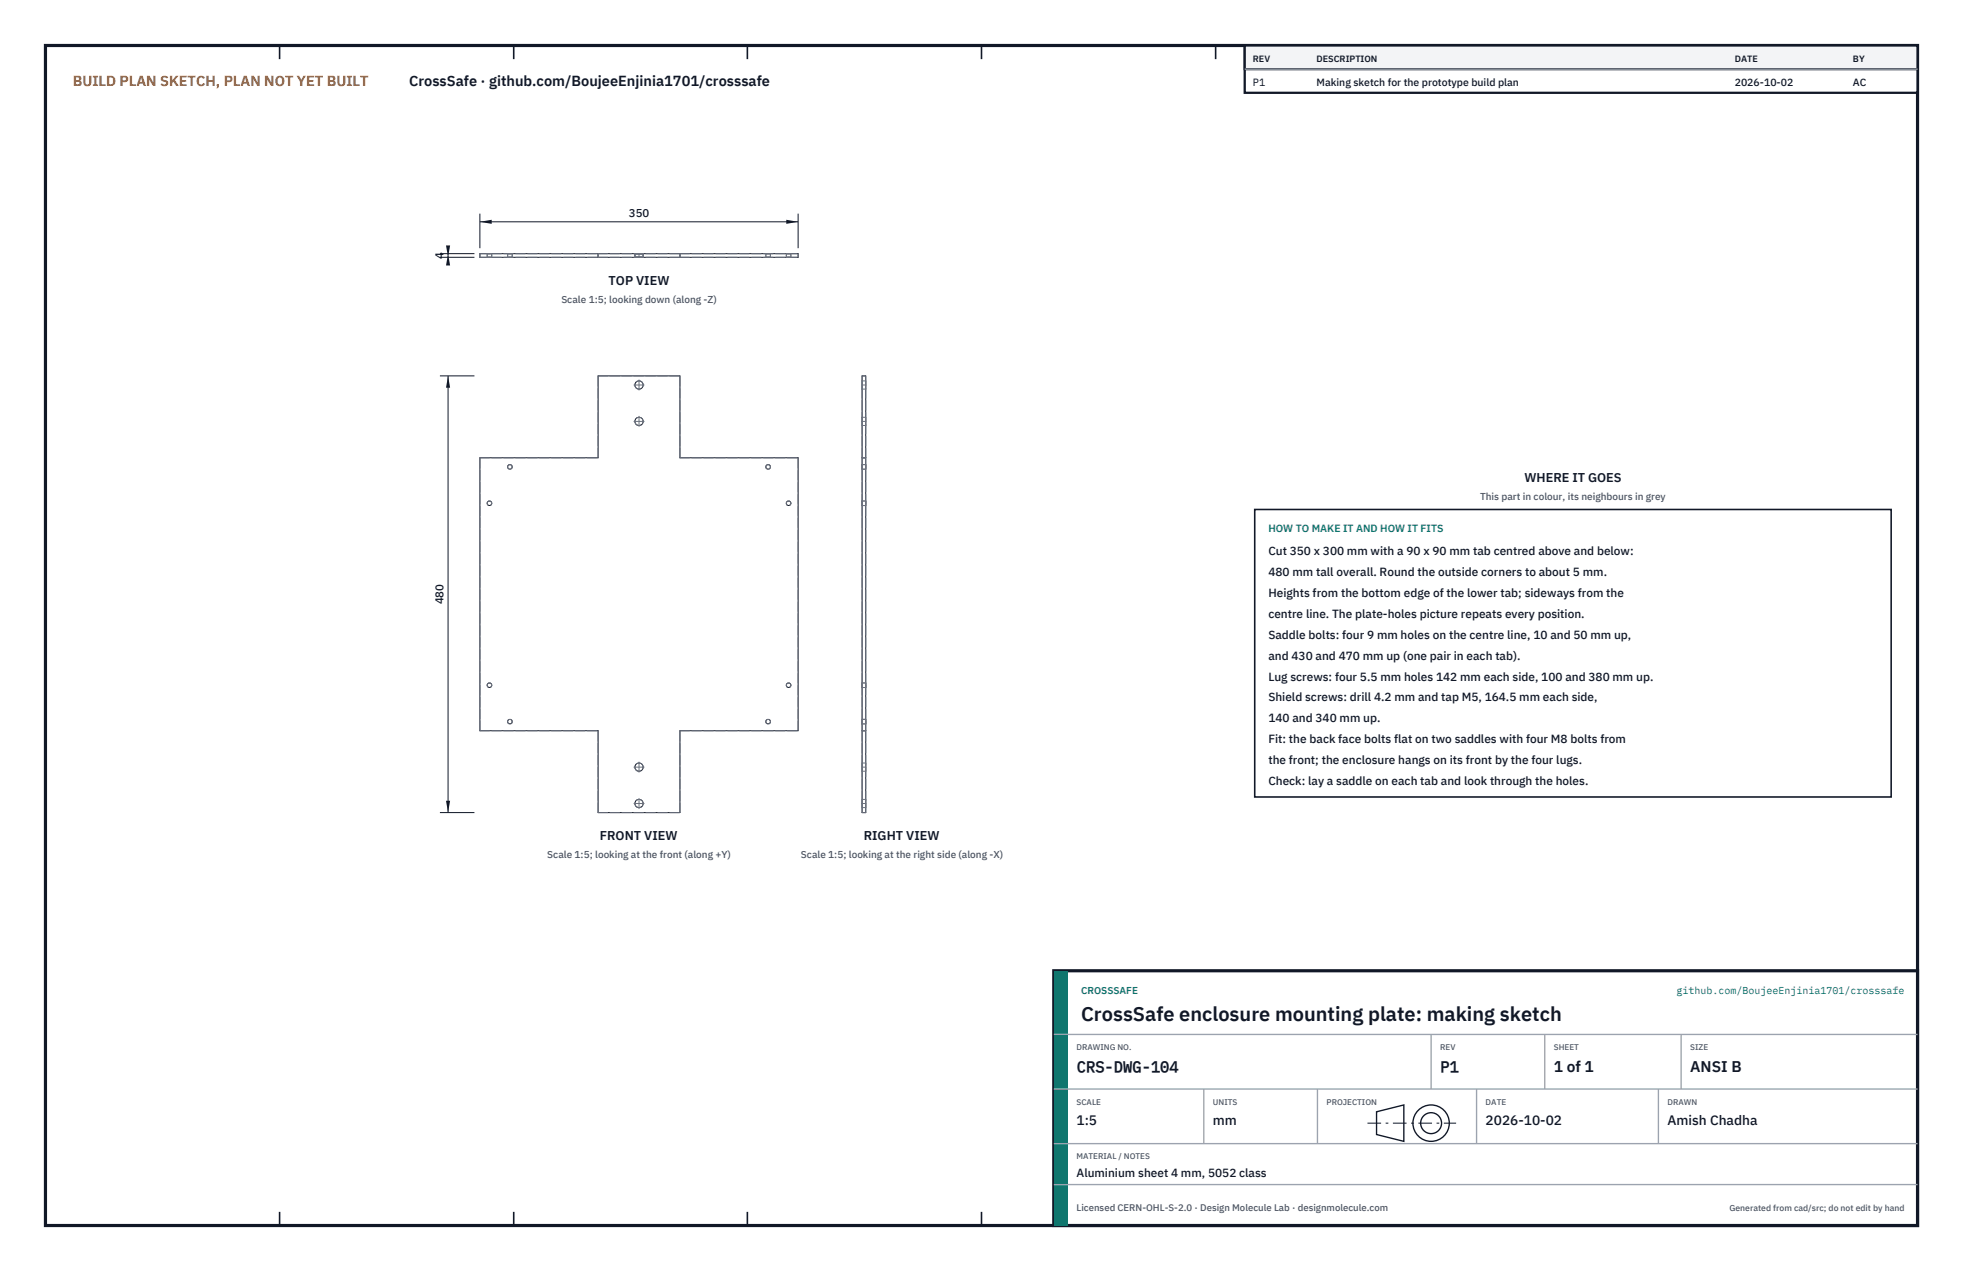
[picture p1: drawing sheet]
<svg xmlns="http://www.w3.org/2000/svg" width="432mm" height="279mm" viewBox="0 0 432 279" stroke-linecap="round" stroke-linejoin="round" font-family="sans-serif">
<defs><g id="words">
<text font-size="4.4" fill="#111827" x="237.8" y="224.4">CrossSafe enclosure mounting plate: making sketch</text>
<g font-size="3.4" fill="#111827">
<text x="236.8" y="235.6">CRS-DWG-104</text>
<text x="316.8" y="235.6">P1</text>
<text x="341.8" y="235.6">1 of 1</text>
<text x="371.8" y="235.6">ANSI B</text>
</g>
<text font-size="3.2" fill="#b45309" x="16" y="19">BUILD PLAN SKETCH, PLAN NOT YET BUILT</text>
<text font-size="3.2" fill="#111827" x="90" y="19">CrossSafe · github.com/BoujeeEnjinia1701/crosssafe</text>
<g font-size="3" fill="#111827">
<text x="236.8" y="247.2">1:5</text>
<text x="266.8" y="247.2">mm</text>
<text x="326.8" y="247.2">2026-10-02</text>
<text x="366.8" y="247.2">Amish Chadha</text>
</g>
<g font-size="2.8" fill="#111827">
<text x="133.9" y="62.6">TOP VIEW</text>
<text x="335.3" y="106">WHERE IT GOES</text>
<text x="131.9" y="184.7">FRONT VIEW</text>
<text x="190" y="184.7">RIGHT VIEW</text>
</g>
<g font-size="2.6" fill="#111827">
<text x="279" y="122">Cut 350 x 300 mm with a 90 x 90 mm tab centred above and below:</text>
<text x="279" y="126.6">480 mm tall overall. Round the outside corners to about 5 mm.</text>
<text x="279" y="131.2">Heights from the bottom edge of the lower tab; sideways from the</text>
<text x="279" y="135.8">centre line. The plate-holes picture repeats every position.</text>
<text x="279" y="140.4">Saddle bolts: four 9 mm holes on the centre line, 10 and 50 mm up,</text>
<text x="279" y="145">and 430 and 470 mm up (one pair in each tab).</text>
<text x="279" y="149.6">Lug screws: four 5.5 mm holes 142 mm each side, 100 and 380 mm up.</text>
<text x="279" y="154.2">Shield screws: drill 4.2 mm and tap M5, 164.5 mm each side,</text>
<text x="279" y="158.8">140 and 340 mm up.</text>
<text x="279" y="163.4">Fit: the back face bolts flat on two saddles with four M8 bolts from</text>
<text x="279" y="168">the front; the enclosure hangs on its front by the four lugs.</text>
<text x="279" y="172.6">Check: lay a saddle on each tab and look through the holes.</text>
<text x="236.8" y="258.8">Aluminium sheet 4 mm, 5052 class</text>
</g>
<g font-size="2.5" fill="#111827">
<text x="138.3" y="47.8">350</text>
<text x="97.6" y="56.9" transform="rotate(-90 97.6 56.9)">4</text>
<text x="97.6" y="132.9" transform="rotate(-90 97.6 132.9)">480</text>
</g>
<g font-size="2.3" fill="#111827">
<text x="275.6" y="18.8">P1</text>
<text x="289.6" y="18.8">Making sketch for the prototype build plan</text>
<text x="381.6" y="18.8">2026-10-02</text>
<text x="407.6" y="18.8">AC</text>
</g>
<text font-size="2.3" fill="#0f766e" x="279" y="117">HOW TO MAKE IT AND HOW IT FITS</text>
<g font-size="2.2" fill="#4b5563">
<text x="123.5" y="66.6">Scale 1:5; looking down (along -Z)</text>
<text x="325.6" y="110">This part in colour, its neighbours in grey</text>
<text x="120.4" y="188.7">Scale 1:5; looking at the front (along +Y)</text>
<text x="176.2" y="188.7">Scale 1:5; looking at the right side (along -X)</text>
</g>
<g font-size="2.2" fill="#0f766e">
<text x="237.8" y="218.4">CROSSSAFE</text>
<text x="368.8" y="218.4">github.com/BoujeeEnjinia1701/crosssafe</text>
</g>
<text font-size="2.1" fill="#4b5563" x="236.8" y="266.2">Licensed CERN-OHL-S-2.0 · Design Molecule Lab · designmolecule.com</text>
<g font-size="2" fill="#111827">
<text x="275.6" y="13.6">REV</text>
<text x="289.6" y="13.6">DESCRIPTION</text>
<text x="381.6" y="13.6">DATE</text>
<text x="407.6" y="13.6">BY</text>
</g>
<text font-size="1.9" fill="#4b5563" x="380.4" y="266.2">Generated from cad/src; do not edit by hand</text>
<g font-size="1.8" fill="#4b5563">
<text x="236.8" y="230.8">DRAWING NO.</text>
<text x="316.8" y="230.8">REV</text>
<text x="341.8" y="230.8">SHEET</text>
<text x="371.8" y="230.8">SIZE</text>
<text x="236.8" y="242.8">SCALE</text>
<text x="266.8" y="242.8">UNITS</text>
<text x="291.8" y="242.8">PROJECTION</text>
<text x="326.8" y="242.8">DATE</text>
<text x="366.8" y="242.8">DRAWN</text>
<text x="236.8" y="254.8">MATERIAL / NOTES</text>
</g>
</g></defs>
<path d="M10 10h411.8v259.4h-411.8z" fill="none" stroke="#111827" stroke-width=".7" stroke-linecap="butt"/>
<g fill="none" stroke="#111827" stroke-width=".35">
<path d="M61.5 10v3M113 10v3M164.4 10v3M215.9 10v3M267.4 10v3M318.9 10v3M370.3 10v3M61.5 266.4v3M113 266.4v3M164.4 266.4v3M215.9 266.4v3M267.4 266.4v3"/>
<path d="M318.9 266.4v3M370.3 266.4v3"/>
</g>
<g fill="none" stroke="#111727" stroke-width=".22">
<path d="M105.6 55.8h70v.8h-70zM131.6 55.8v.8M149.6 55.8v.8M189.6 82.6h.8v96h-.8zM105.6 100.6h26v-18h18v18h26v60h-26v18h-18v-18h-26zM189.6 100.6h.8M189.6 160.6h.8"/>
<circle cx="140.6" cy="92.6" r=".91"/>
<circle cx="140.6" cy="84.6" r=".91"/>
<circle cx="107.7" cy="110.6" r=".5"/>
<circle cx="112.2" cy="102.6" r=".5"/>
<circle cx="169" cy="102.6" r=".5"/>
<circle cx="173.5" cy="110.6" r=".5"/>
<circle cx="107.7" cy="150.6" r=".5"/>
<circle cx="112.2" cy="158.6" r=".5"/>
<circle cx="169" cy="158.6" r=".5"/>
<circle cx="173.5" cy="150.6" r=".5"/>
<circle cx="140.6" cy="168.6" r=".91"/>
<circle cx="140.6" cy="176.6" r=".91"/>
</g>
<g fill="none" stroke="#6a7180" stroke-width=".22" stroke-dasharray="2.1 .5">
<path d="M105.6 55.8h26M105.6 55.8v.8M105.6 56.6h26M107.2 55.8h1M107.2 56.6h1M107.2 56.6v-.8M107.7 55.8h-.5M107.7 56.6h-.5M108.2 55.8h-.5M108.2 56.6h-.5M108.2 56.6v-.8M111.7 55.8h1"/>
<path d="M111.7 56.6h1M111.7 56.6v-.8M112.2 55.8h-.5M112.2 56.6h-.5M112.7 55.8h-.5M112.7 56.6h-.5M112.7 56.6v-.8M131.6 55.8h18M131.6 56.6v-.8M131.6 55.8v.8M131.6 56.6h18M139.7 55.8h1.8"/>
<path d="M139.7 56.6h1.8M139.7 56.6v-.8M140.6 55.8h-.9M140.6 56.6h-.9M141.5 55.8h-.9M141.5 56.6h-.9M141.5 56.6v-.8M149.6 55.8h26M149.6 56.6v-.8M149.6 55.8v.8M149.6 56.6h26M168.5 55.8h1"/>
<path d="M168.5 56.6h1M168.5 56.6v-.8M169 55.8h-.5M169 56.6h-.5M169.5 55.8h-.5M169.5 56.6h-.5M169.5 56.6v-.8M173 55.8h1M173 56.6h1M173 56.6v-.8M173.5 55.8h-.5M173.5 56.6h-.5"/>
<path d="M174 55.8h-.5M174 56.6h-.5M174 56.6v-.8M175.6 55.8v.8M131.6 82.6h18M189.6 93.5h.8M189.6 93.5v-1.8M189.6 91.7v1.8M189.6 85.5h.8M189.6 85.5v-1.8M189.6 83.7v1.8M189.6 91.7h.8"/>
<path d="M189.6 83.7h.8M190.4 93.5v-1.8M190.4 91.7v1.8M190.4 85.5v-1.8M190.4 83.7v1.8M190.4 82.6h-.8M105.6 100.6h26M131.6 100.6v-18M149.6 100.6v-18M149.6 100.6h26M189.6 100.6h.8M189.6 100.6v-18"/>
<path d="M189.6 111.1h.8M189.6 111.1v-1M189.6 110.1v1M189.6 103.1h.8M189.6 103.1v-1M189.6 102.1v1M189.6 110.1h.8M189.6 102.1h.8M190.4 100.6v-18M190.4 111.1v-1M190.4 110.1v1M190.4 103.1v-1"/>
<path d="M190.4 102.1v1M190.4 100.6h-.8M189.6 159.1h.8M189.6 159.1v-1M189.6 158.1v1M189.6 151.1h.8M189.6 151.1v-1M189.6 150.1v1M189.6 158.1h.8M189.6 150.1h.8M190.4 159.1v-1M190.4 158.1v1"/>
<path d="M190.4 151.1v-1M190.4 150.1v1M105.6 160.6v-60M105.6 160.6h26M131.6 178.6v-18M131.6 178.6h18M149.6 178.6v-18M149.6 160.6h26M175.6 160.6v-60M189.6 160.6v-60M189.6 160.6h.8M189.6 178.6v-18"/>
<path d="M189.6 177.5h.8M189.6 177.5v-1.8M189.6 175.7v1.8M189.6 169.5h.8M189.6 169.5v-1.8M189.6 167.7v1.8M189.6 175.7h.8M189.6 167.7h.8M190.4 160.6v-60M190.4 178.6v-18M190.4 177.5v-1.8M190.4 175.7v1.8"/>
<path d="M190.4 169.5v-1.8M190.4 167.7v1.8M190.4 160.6h-.8M190.4 178.6h-.8"/>
<circle cx="140.6" cy="92.6" r=".91"/>
<circle cx="140.6" cy="84.6" r=".91"/>
<circle cx="107.7" cy="110.6" r=".5"/>
<circle cx="112.2" cy="102.6" r=".5"/>
<circle cx="169" cy="102.6" r=".5"/>
<circle cx="173.5" cy="110.6" r=".5"/>
<circle cx="107.7" cy="150.6" r=".5"/>
<circle cx="112.2" cy="158.6" r=".5"/>
<circle cx="169" cy="158.6" r=".5"/>
<circle cx="173.5" cy="150.6" r=".5"/>
<circle cx="140.6" cy="168.6" r=".91"/>
<circle cx="140.6" cy="176.6" r=".91"/>
</g>
<g fill="none" stroke="#6a7180" stroke-width=".22" stroke-dasharray="4.2 .5 0 .5">
<path d="M140.6 56.6v-.8M139.4 92.6h2.3M139.4 84.6h2.3M140.6 93.8v-2.3M140.6 85.8v-2.3M189.6 92.6h.8M189.6 84.6h.8M139.4 176.6h2.3M139.4 168.6h2.3M140.6 177.8v-2.3M140.6 169.8v-2.3M189.6 176.6h.8"/>
<path d="M189.6 168.6h.8"/>
</g>
<path d="M105.6 47v7.6M105.6 48.8h70M175.6 47v7.6" fill="none" stroke="#111827" stroke-width=".22"/>
<path d="M105.6 48.8l2.6-.5v.9zM173 48.3v.9l2.6-.4z" fill="#111827"/>
<path d="M96.8 55.8h7.6M96.8 56.6h7.6M98.6 55.8v.8" fill="none" stroke="#111827" stroke-width=".22"/>
<path d="M98.6 55.8l-.5 2.6h.9zM98.1 54h.9l-.4 2.6z" fill="#111827"/>
<path d="M96.8 82.6h7.6M98.6 82.6v96M96.8 178.6h7.6" fill="none" stroke="#111827" stroke-width=".22"/>
<path d="M98.6 82.6l-.5 2.6h.9zM98.1 176h.9l-.4 2.6z" fill="#111827"/>
<path d="M276 112h140v63.2h-140z" fill="#fff" stroke="#111827" stroke-width=".35"/>
<path d="M273.8 10h148v10.4h-148z" fill="#fff" stroke="#111827" stroke-width=".5"/>
<path d="M273.8 10h148v5.2h-148z" fill="#f3f4f6" stroke="#111827" stroke-width=".5"/>
<path d="M273.8 15.2h148" fill="none" stroke="#9ca3af" stroke-width=".3"/>
<path d="M231.8 213.4h190v56h-190z" fill="#fff" stroke="#111827" stroke-width=".7" stroke-linecap="butt"/>
<path d="M231.8 213.4h3v56h-3z" fill="#0f766e"/>
<path d="M231.8 227.4h190M231.8 239.4h190M264.8 239.4v12M289.8 239.4v12M314.8 227.4v12M324.8 239.4v12M339.8 227.4v12M364.8 239.4v12M369.8 227.4v12M231.8 251.4h190M231.8 260.4h190" fill="none" stroke="#9ca3af" stroke-width=".3"/>
<g fill="none" stroke="#111827" stroke-width=".3">
<path d="M302.8 244.4l6-1.5v8l-6-1.5z"/>
<circle cx="314.8" cy="246.9" r="4"/>
<circle cx="314.8" cy="246.9" r="2.3"/>
</g>
<path d="M300.8 246.9h19.5" fill="none" stroke="#111827" stroke-width=".22" stroke-dasharray="3 1 .6 1" stroke-linecap="butt"/>
<use href="#words"/>
</svg>
